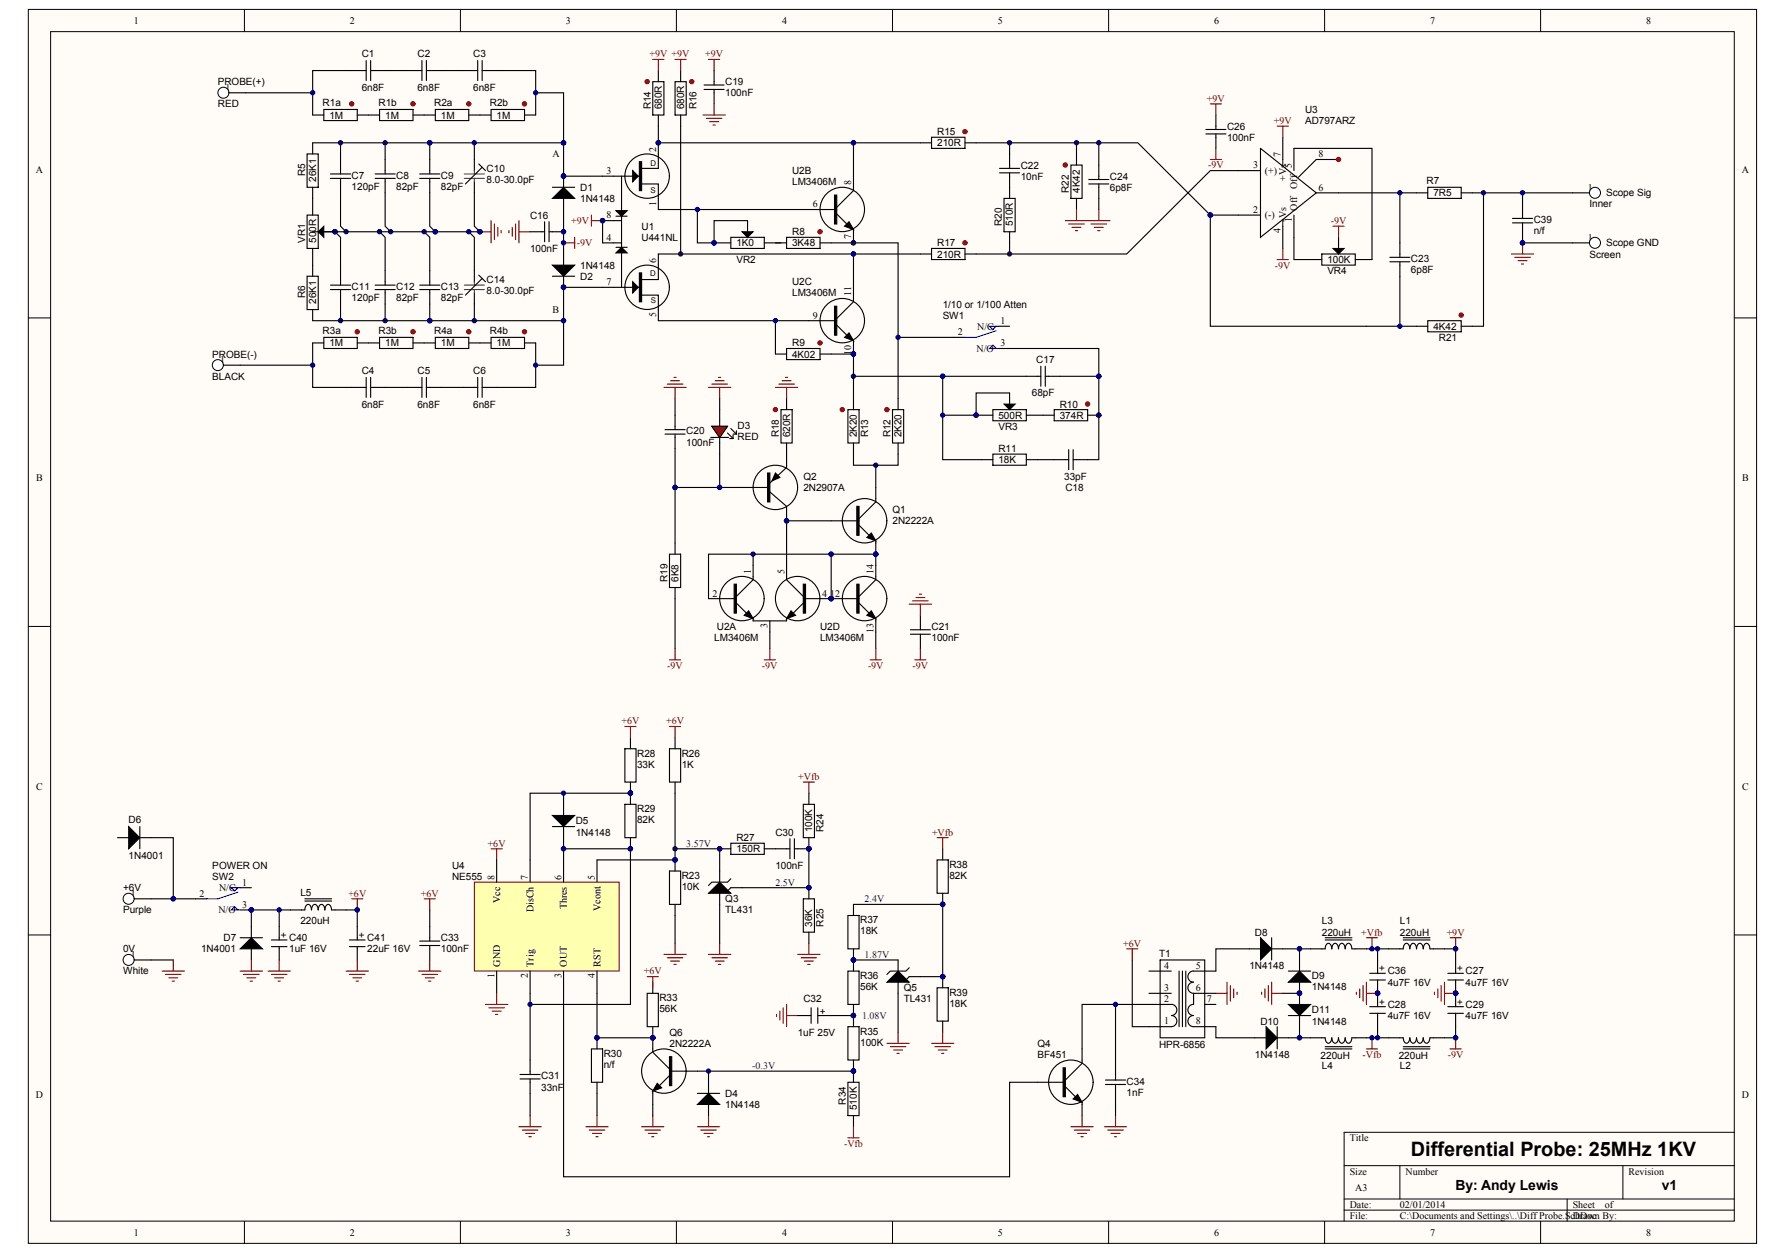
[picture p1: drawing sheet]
<svg xmlns="http://www.w3.org/2000/svg" width="287mm" height="202mm" viewBox="0 0 287 202" stroke-linecap="round" stroke-linejoin="round" font-family="sans-serif">
<defs><g id="words">
<text font-size="3.2" x="226.3" y="185.4">Differential Probe: 25MHz 1KV</text>
<g font-size="2.2">
<text x="233.5" y="191">By: Andy Lewis</text>
<text x="266.6" y="191">v1</text>
</g>
<g font-size="1.6">
<text x="21.5" y="3.8">1</text>
<text x="56.1" y="3.8">2</text>
<text x="90.8" y="3.8">3</text>
<text x="125.4" y="3.8">4</text>
<text x="160.1" y="3.8">5</text>
<text x="194.8" y="3.8">6</text>
<text x="229.4" y="3.8">7</text>
<text x="264.1" y="3.8">8</text>
<text x="58" y="9.2">C1</text>
<text x="67" y="9.2">C2</text>
<text x="75.9" y="9.2">C3</text>
<text x="34.9" y="13.7">PROBE(+)</text>
<text x="34.9" y="17.2">RED</text>
<text x="36.2" y="14.5">1</text>
<text x="51.8" y="17.1">R1a</text>
<text x="58" y="14.5">6n8F</text>
<text x="60.7" y="17.1">R1b</text>
<text x="67" y="14.5">6n8F</text>
<text x="69.6" y="17.1">R2a</text>
<text x="75.9" y="14.5">6n8F</text>
<text x="78.6" y="17.1">R2b</text>
<text x="104.4" y="17.6" transform="rotate(-90 104.4 17.6)">R14</text>
<text x="106.2" y="17.6" transform="rotate(-90 106.2 17.6)">680R</text>
<text x="109.7" y="17.6" transform="rotate(-90 109.7 17.6)">680R</text>
<text x="111.7" y="17.6" transform="rotate(-90 111.7 17.6)">R16</text>
<text x="116.3" y="13.7">C19</text>
<text x="116.3" y="15.4">100nF</text>
<text x="52.8" y="19">1M</text>
<text x="61.8" y="19">1M</text>
<text x="70.7" y="19">1M</text>
<text x="79.7" y="19">1M</text>
<text x="150.3" y="21.7">R15</text>
<text x="150.3" y="23.5">210R</text>
<text x="196.8" y="20.8">C26</text>
<text x="196.8" y="22.6">100nF</text>
<text x="209.3" y="18.1">U3</text>
<text x="209.3" y="19.9">AD797ARZ</text>
<text x="5.7" y="27.7">A</text>
<text x="48.9" y="28.3" transform="rotate(-90 48.9 28.3)">R5</text>
<text x="50.7" y="29.2" transform="rotate(-90 50.7 29.2)">26K1</text>
<text x="56.4" y="28.6">C7</text>
<text x="63.6" y="28.6">C8</text>
<text x="70.7" y="28.6">C9</text>
<text x="78.1" y="27.6">C10</text>
<text x="78.1" y="29.4">8.0-30.0pF</text>
<text x="88.6" y="25.2">A</text>
<text x="97.3" y="27.9">3</text>
<text x="105.2" y="24.3" transform="rotate(-90 105.2 24.3)">2</text>
<text x="127.1" y="27.9">U2B</text>
<text x="127.1" y="29.7">LM3406M</text>
<text x="136.6" y="29.7" transform="rotate(-90 136.6 29.7)">8</text>
<text x="163.7" y="27">C22</text>
<text x="163.7" y="28.8">10nF</text>
<text x="178" y="28.8">C24</text>
<text x="201" y="27">3</text>
<text x="202.9" y="27.9">(+)</text>
<text x="205.4" y="25.2" transform="rotate(-90 205.4 25.2)">7</text>
<text x="206.3" y="29" transform="rotate(-90 206.3 29)">+Vs</text>
<text x="207.2" y="27" transform="rotate(-90 207.2 27)">5</text>
<text x="211.5" y="25.2">8</text>
<text x="228.8" y="29.5">R7</text>
<text x="279.4" y="27.7">A</text>
<text x="56.4" y="30.4">120pF</text>
<text x="63.6" y="30.4">82pF</text>
<text x="70.7" y="30.4">82pF</text>
<text x="85" y="35.1">C16</text>
<text x="93.1" y="30.6">D1</text>
<text x="93.1" y="32.4">1N4148</text>
<text x="97.3" y="35">8</text>
<text x="105.2" y="33" transform="rotate(-90 105.2 33)">1</text>
<text x="130.4" y="33.3">6</text>
<text x="171.4" y="30.9" transform="rotate(-90 171.4 30.9)">R22</text>
<text x="173.2" y="30.9" transform="rotate(-90 173.2 30.9)">4K42</text>
<text x="178" y="30.6">6p8F</text>
<text x="201" y="34.2">2</text>
<text x="202.9" y="35">(-)</text>
<text x="206.3" y="35.6" transform="rotate(-90 206.3 35.6)">-Vs</text>
<text x="207.2" y="35.7" transform="rotate(-90 207.2 35.7)">1</text>
<text x="208.1" y="33.8" transform="rotate(-90 208.1 33.8)">Off Off</text>
<text x="211.5" y="30.6">6</text>
<text x="229.9" y="31.5">7R5</text>
<text x="246" y="35.8">C39</text>
<text x="254.7" y="30.6">1</text>
<text x="255" y="33.3">Inner</text>
<text x="257.6" y="31.5">Scope Sig</text>
<text x="48.9" y="39" transform="rotate(-90 48.9 39)">VR1</text>
<text x="50.7" y="39" transform="rotate(-90 50.7 39)">500R</text>
<text x="85" y="40.4">100nF</text>
<text x="97.3" y="38.6">4</text>
<text x="102.9" y="36.8">U1</text>
<text x="102.9" y="38.6">U441NL</text>
<text x="118.1" y="39.5">1K0</text>
<text x="127.1" y="37.7">R8</text>
<text x="127.1" y="39.5">3K48</text>
<text x="136.6" y="38.3" transform="rotate(-90 136.6 38.3)">7</text>
<text x="150.3" y="39.5">R17</text>
<text x="150.3" y="41.3">210R</text>
<text x="160.7" y="36.3" transform="rotate(-90 160.7 36.3)">R20</text>
<text x="162.5" y="36.3" transform="rotate(-90 162.5 36.3)">510R</text>
<text x="205.4" y="37.4" transform="rotate(-90 205.4 37.4)">4</text>
<text x="246" y="37.6">n/f</text>
<text x="254.7" y="38.6">1</text>
<text x="255" y="41.3">Screen</text>
<text x="257.6" y="39.5">Scope GND</text>
<text x="48.9" y="47.9" transform="rotate(-90 48.9 47.9)">R6</text>
<text x="56.4" y="46.5">C11</text>
<text x="63.6" y="46.5">C12</text>
<text x="70.7" y="46.5">C13</text>
<text x="78.1" y="45.4">C14</text>
<text x="78.1" y="47.2">8.0-30.0pF</text>
<text x="93.1" y="44.9">D2</text>
<text x="93.1" y="43.1">1N4148</text>
<text x="97.3" y="45.7">7</text>
<text x="105.2" y="42.2" transform="rotate(-90 105.2 42.2)">6</text>
<text x="118.1" y="42.2">VR2</text>
<text x="127.1" y="45.8">U2C</text>
<text x="127.1" y="47.5">LM3406M</text>
<text x="136.6" y="47.5" transform="rotate(-90 136.6 47.5)">11</text>
<text x="212.9" y="44">VR4</text>
<text x="212.9" y="42.2">100K</text>
<text x="226.3" y="42">C23</text>
<text x="226.3" y="43.8">6p8F</text>
<text x="50.7" y="48.8" transform="rotate(-90 50.7 48.8)">26K1</text>
<text x="51.8" y="53.6">R3a</text>
<text x="56.4" y="48.3">120pF</text>
<text x="60.7" y="53.6">R3b</text>
<text x="63.6" y="48.3">82pF</text>
<text x="69.6" y="53.6">R4a</text>
<text x="70.7" y="48.3">82pF</text>
<text x="78.6" y="53.6">R4b</text>
<text x="88.6" y="50.2">B</text>
<text x="105.2" y="50.8" transform="rotate(-90 105.2 50.8)">5</text>
<text x="130.4" y="51.1">9</text>
<text x="151.2" y="51.1">SW1</text>
<text x="151.2" y="49.3">1/10 or 1/100 Atten</text>
<text x="153.6" y="53.8">2</text>
<text x="156.7" y="52.9">N/C</text>
<text x="160.5" y="52">1</text>
<text x="229.9" y="52.9">4K42</text>
<text x="34.1" y="57.4">PROBE(-)</text>
<text x="35.3" y="58.2">1</text>
<text x="52.8" y="55.6">1M</text>
<text x="61.8" y="55.6">1M</text>
<text x="70.7" y="55.6">1M</text>
<text x="79.7" y="55.6">1M</text>
<text x="127.1" y="55.6">R9</text>
<text x="127.1" y="57.4">4K02</text>
<text x="136.6" y="57" transform="rotate(-90 136.6 57)">10</text>
<text x="156.7" y="56.5">N/O</text>
<text x="160.5" y="55.6">3</text>
<text x="166.2" y="58.2">C17</text>
<text x="230.8" y="54.7">R21</text>
<text x="34.1" y="60.9">BLACK</text>
<text x="58" y="60">C4</text>
<text x="58" y="65.4">6n8F</text>
<text x="67" y="60">C5</text>
<text x="67" y="65.4">6n8F</text>
<text x="75.9" y="60">C6</text>
<text x="75.9" y="65.4">6n8F</text>
<text x="165.5" y="63.6">68pF</text>
<text x="170" y="65.4">R10</text>
<text x="110.1" y="69.7">C20</text>
<text x="110.1" y="71.6">100nF</text>
<text x="118.3" y="68.8">D3</text>
<text x="118.3" y="70.6">RED</text>
<text x="124.9" y="70.2" transform="rotate(-90 124.9 70.2)">R18</text>
<text x="126.7" y="70.2" transform="rotate(-90 126.7 70.2)">620R</text>
<text x="137.5" y="70.2" transform="rotate(-90 137.5 70.2)">2K20</text>
<text x="139.3" y="70.2" transform="rotate(-90 139.3 70.2)">R13</text>
<text x="142.8" y="70.2" transform="rotate(-90 142.8 70.2)">R12</text>
<text x="144.6" y="70.2" transform="rotate(-90 144.6 70.2)">2K20</text>
<text x="160.1" y="68.9">VR3</text>
<text x="160.1" y="67.2">500R</text>
<text x="170" y="67.2">374R</text>
<text x="5.8" y="77.2">B</text>
<text x="128.9" y="77">Q2</text>
<text x="160.1" y="72.5">R11</text>
<text x="160.1" y="74.3">18K</text>
<text x="170.7" y="77">33pF</text>
<text x="279.5" y="77.2">B</text>
<text x="128.9" y="78.8">2N2907A</text>
<text x="143.2" y="82.3">Q1</text>
<text x="170.9" y="78.8">C18</text>
<text x="143.2" y="84.1">2N2222A</text>
<text x="107.1" y="93.4" transform="rotate(-90 107.1 93.4)">R19</text>
<text x="108.8" y="93.4" transform="rotate(-90 108.8 93.4)">6K8</text>
<text x="114.3" y="95.7">2</text>
<text x="120.5" y="92.1" transform="rotate(-90 120.5 92.1)">1</text>
<text x="125.8" y="92.1" transform="rotate(-90 125.8 92.1)">5</text>
<text x="131.9" y="95.7">4</text>
<text x="133.2" y="95.7">12</text>
<text x="140.1" y="92.1" transform="rotate(-90 140.1 92.1)">14</text>
<text x="115" y="101.1">U2A</text>
<text x="123.1" y="100.8" transform="rotate(-90 123.1 100.8)">3</text>
<text x="131.5" y="101.1">U2D</text>
<text x="140.1" y="101.6" transform="rotate(-90 140.1 101.6)">13</text>
<text x="149.4" y="101.1">C21</text>
<text x="114.6" y="102.8">LM3406M</text>
<text x="131.5" y="102.8">LM3406M</text>
<text x="149.4" y="102.8">100nF</text>
<text x="102.2" y="121.4">R28</text>
<text x="102.2" y="123.2">33K</text>
<text x="109.4" y="121.4">R26</text>
<text x="109.4" y="123.2">1K</text>
<text x="5.8" y="126.7">C</text>
<text x="102.2" y="130.3">R29</text>
<text x="279.5" y="126.7">C</text>
<text x="20.6" y="132.1">D6</text>
<text x="20.6" y="137.8">1N4001</text>
<text x="92.4" y="132.3">D5</text>
<text x="92.4" y="134">1N4148</text>
<text x="102.2" y="132.1">82K</text>
<text x="118.1" y="134.9">R27</text>
<text x="118.1" y="136.7">150R</text>
<text x="124.4" y="134">C30</text>
<text x="130.3" y="133.5" transform="rotate(-90 130.3 133.5)">100K</text>
<text x="132.1" y="133.5" transform="rotate(-90 132.1 133.5)">R24</text>
<text x="19.8" y="143">+6V</text>
<text x="21" y="143.9">1</text>
<text x="32" y="143.9">2</text>
<text x="34.1" y="141.2">SW2</text>
<text x="34.1" y="139.4">POWER ON</text>
<text x="35.1" y="143">N/C</text>
<text x="38.9" y="142.1">1</text>
<text x="48.2" y="143.7">L5</text>
<text x="72.5" y="139.4">U4</text>
<text x="72.5" y="141.2">NE555</text>
<text x="79.3" y="141.2" transform="rotate(-90 79.3 141.2)">8</text>
<text x="84.7" y="141.2" transform="rotate(-90 84.7 141.2)">7</text>
<text x="90.1" y="141.2" transform="rotate(-90 90.1 141.2)">6</text>
<text x="95.4" y="141.2" transform="rotate(-90 95.4 141.2)">5</text>
<text x="109.4" y="141">R23</text>
<text x="109.4" y="142.8">10K</text>
<text x="124.4" y="139.4">100nF</text>
<text x="152.3" y="139.2">R38</text>
<text x="152.3" y="141">82K</text>
<text x="19.8" y="146.5">Purple</text>
<text x="35" y="146.5">N/O</text>
<text x="38.9" y="145.6">3</text>
<text x="48.2" y="148.3">220uH</text>
<text x="80.2" y="144.8" transform="rotate(-90 80.2 144.8)">Vcc</text>
<text x="85.6" y="146.3" transform="rotate(-90 85.6 146.3)">DisCh</text>
<text x="90.9" y="145.9" transform="rotate(-90 90.9 145.9)">Thres</text>
<text x="96.3" y="146.2" transform="rotate(-90 96.3 146.2)">Vcont</text>
<text x="116.3" y="144.7">Q3</text>
<text x="116.3" y="146.5">TL431</text>
<text x="130.3" y="148.7" transform="rotate(-90 130.3 148.7)">36K</text>
<text x="132.1" y="148.7" transform="rotate(-90 132.1 148.7)">R25</text>
<text x="138" y="148.1">R37</text>
<text x="138" y="149.9">18K</text>
<text x="212" y="148.3">L3</text>
<text x="224.6" y="148.3">L1</text>
<text x="19.8" y="152.8">0V</text>
<text x="21" y="153.7">1</text>
<text x="32.3" y="152.8">1N4001</text>
<text x="35.8" y="151">D7</text>
<text x="46.1" y="150.5" transform="rotate(-90 46.1 150.5)">+</text>
<text x="46.4" y="151">C40</text>
<text x="46.4" y="152.8">1uF 16V</text>
<text x="58.6" y="150.5" transform="rotate(-90 58.6 150.5)">+</text>
<text x="58.9" y="151">C41</text>
<text x="58.9" y="152.8">22uF 16V</text>
<text x="70.7" y="151">C33</text>
<text x="70.7" y="152.8">100nF</text>
<text x="80.2" y="155.1" transform="rotate(-90 80.2 155.1)">GND</text>
<text x="85.6" y="155.1" transform="rotate(-90 85.6 155.1)">Trig</text>
<text x="90.9" y="155.1" transform="rotate(-90 90.9 155.1)">OUT</text>
<text x="96.3" y="155.1" transform="rotate(-90 96.3 155.1)">RST</text>
<text x="185.9" y="153.5">T1</text>
<text x="186.7" y="155.4">4</text>
<text x="191.8" y="155.4">5</text>
<text x="200.4" y="155.4">1N4148</text>
<text x="201.3" y="150.1">D8</text>
<text x="212" y="150.1">220uH</text>
<text x="222.3" y="155.8" transform="rotate(-90 222.3 155.8)">+</text>
<text x="224.6" y="150.1">220uH</text>
<text x="234.8" y="155.8" transform="rotate(-90 234.8 155.8)">+</text>
<text x="19.8" y="156.3">White</text>
<text x="79.3" y="156.9" transform="rotate(-90 79.3 156.9)">1</text>
<text x="84.7" y="156.9" transform="rotate(-90 84.7 156.9)">2</text>
<text x="90.1" y="156.9" transform="rotate(-90 90.1 156.9)">3</text>
<text x="95.4" y="156.9" transform="rotate(-90 95.4 156.9)">4</text>
<text x="105.8" y="160.6">R33</text>
<text x="128.9" y="160.8">C32</text>
<text x="138" y="157.1">R36</text>
<text x="138" y="158.8">56K</text>
<text x="145" y="159">Q5</text>
<text x="145" y="160.8">TL431</text>
<text x="152.3" y="159.7">R39</text>
<text x="152.3" y="161.5">18K</text>
<text x="186.7" y="160.8">2</text>
<text x="186.7" y="159">3</text>
<text x="191.8" y="159">6</text>
<text x="193.6" y="160.8">7</text>
<text x="210.4" y="157.1">D9</text>
<text x="210.4" y="158.8">1N4148</text>
<text x="222.3" y="161.2" transform="rotate(-90 222.3 161.2)">+</text>
<text x="222.6" y="156.3">C36</text>
<text x="222.6" y="158.1">4u7F 16V</text>
<text x="222.6" y="161.7">C28</text>
<text x="234.8" y="161.2" transform="rotate(-90 234.8 161.2)">+</text>
<text x="235.1" y="156.3">C27</text>
<text x="235.1" y="158.1">4u7F 16V</text>
<text x="235.1" y="161.7">C29</text>
<text x="105.8" y="162.4">56K</text>
<text x="107.4" y="166.2">Q6</text>
<text x="107.4" y="167.9">2N2222A</text>
<text x="128" y="166.2">1uF 25V</text>
<text x="131.5" y="162.8">+</text>
<text x="138" y="166">R35</text>
<text x="138" y="167.8">100K</text>
<text x="166.4" y="167.9">Q4</text>
<text x="186.7" y="164.4">1</text>
<text x="191.8" y="164.4">8</text>
<text x="202.2" y="164.4">D10</text>
<text x="210.4" y="162.6">D11</text>
<text x="210.4" y="164.4">1N4148</text>
<text x="222.6" y="163.5">4u7F 16V</text>
<text x="235.1" y="163.5">4u7F 16V</text>
<text x="86.8" y="173.1">C31</text>
<text x="96.8" y="169.6">R30</text>
<text x="96.8" y="171.3">n/f</text>
<text x="166.4" y="169.7">BF451</text>
<text x="185.9" y="168.1">HPR-6856</text>
<text x="201.3" y="169.7">1N4148</text>
<text x="211.8" y="169.9">220uH</text>
<text x="212" y="171.5">L4</text>
<text x="224.4" y="169.9">220uH</text>
<text x="224.6" y="171.5">L2</text>
<text x="5.7" y="176.2">D</text>
<text x="86.8" y="175.1">33nF</text>
<text x="116.3" y="176">D4</text>
<text x="116.3" y="177.7">1N4148</text>
<text x="135.7" y="177.2" transform="rotate(-90 135.7 177.2)">R34</text>
<text x="137.5" y="178.1" transform="rotate(-90 137.5 178.1)">510K</text>
<text x="180.7" y="174">C34</text>
<text x="180.7" y="175.8">1nF</text>
<text x="279.4" y="176.2">D</text>
<text x="216.5" y="183.1">Title</text>
<text x="216.5" y="188.4">Size</text>
<text x="217.4" y="191.1">A3</text>
<text x="225.4" y="188.4">Number</text>
<text x="261.2" y="188.4">Revision</text>
<text x="216.5" y="193.8">Date:</text>
<text x="216.5" y="195.6">File:</text>
<text x="224.6" y="193.8">02/01/2014</text>
<text x="224.6" y="195.6">C:\Documents and Settings\..\Diff Probe.SchDoc</text>
<text x="252.3" y="193.8">Sheet</text>
<text x="252.3" y="195.6">Drawn By:</text>
<text x="257.4" y="193.8">of</text>
<text x="21.5" y="198.2">1</text>
<text x="56.1" y="198.2">2</text>
<text x="90.8" y="198.2">3</text>
<text x="125.4" y="198.2">4</text>
<text x="160.1" y="198.2">5</text>
<text x="194.8" y="198.2">6</text>
<text x="229.4" y="198.2">7</text>
<text x="264.1" y="198.2">8</text>
</g>
<g font-size="1.6" fill="#800000">
<text x="104.2" y="9.2">+9V +9V</text>
<text x="113.1" y="9.2">+9V</text>
<text x="193.6" y="16.3">+9V</text>
<text x="204.3" y="19.9">+9V</text>
<text x="193.8" y="27">-9V</text>
<text x="91.6" y="35.9">+9V</text>
<text x="213.5" y="35.9">-9V</text>
<text x="92.5" y="39.5">-9V</text>
<text x="204.5" y="43.1">-9V</text>
<text x="107" y="107.3">-9V</text>
<text x="122.2" y="107.3">-9V</text>
<text x="139.2" y="107.3">-9V</text>
<text x="146.4" y="107.3">-9V</text>
<text x="99.7" y="116.2">+6V</text>
<text x="106.8" y="116.2">+6V</text>
<text x="128" y="125.1">+Vfb</text>
<text x="78.2" y="135.8">+6V</text>
<text x="149.5" y="134">+Vfb</text>
<text x="55.9" y="143.9">+6V</text>
<text x="67.5" y="143.9">+6V</text>
<text x="180.2" y="151.9">+6V</text>
<text x="218.4" y="150.1">+Vfb</text>
<text x="232.1" y="150.1">+9V</text>
<text x="103.3" y="156.3">+6V</text>
<text x="218.6" y="169.7">-Vfb</text>
<text x="232.2" y="169.7">-9V</text>
<text x="135.4" y="184">-Vfb</text>
</g>
<g font-size="1.6" fill="#000080">
<text x="110.1" y="135.8">3.57V</text>
<text x="124.4" y="142.1">2.5V</text>
<text x="138.7" y="144.7">2.4V</text>
<text x="138.7" y="153.7">1.87V</text>
<text x="138.3" y="163.5">1.08V</text>
<text x="120.7" y="171.5">-0.3V</text>
</g>
<g font-size="1.3">
<text x="104.4" y="26.6">D</text>
<text x="104.4" y="31">S</text>
<text x="104.3" y="44.2">D</text>
<text x="104.4" y="48.7">S</text>
</g>
</g></defs>
<g fill="#fffcf8" stroke="#000" stroke-width=".16">
<path d="M4.5 1.5h277.3v198h-277.3z"/>
<path d="M8.1 5.1h270.1v190.8h-270.1z"/>
</g>
<g fill="none" stroke="#000" stroke-width=".16">
<path d="M39.2 1.5v3.6M73.9 1.5v3.6M108.5 1.5v3.6M143.2 1.5v3.6M177.8 1.5v3.6M212.5 1.5v3.6M247.1 1.5v3.6M4.5 51h3.6M278.2 51h3.6M4.5 100.5h3.6M278.2 100.5h3.6M4.5 150h3.6"/>
<path d="M278.2 150h3.6M39.2 195.9v3.6M73.9 195.9v3.6M108.5 195.9v3.6M143.2 195.9v3.6M177.8 195.9v3.6M212.5 195.9v3.6M215.6 187h62.6M215.6 192.4h62.6M215.6 194.1h62.6M224.6 187v5.4M247.1 195.9v3.6"/>
<path d="M251.4 192.4v3.5M260.3 187v5.4M278.2 181.7h-62.6v14.2"/>
</g>
<g fill="none" stroke="#000" stroke-width=".18">
<path d="M104.7 13.1h1.8v5.4h-1.8zM105.6 18.5v4.4h31.3M105.6 11.3v1.8M108.3 13.1h1.8v5.4h-1.8zM109.2 11.3v1.8M109.2 18.5v22.2M96.7 28.3h6.2M96.7 35.4h3M96.7 39h3M98.8 39.7h1.8M98.8 34.7h1.8M99.7 28.3v17.8"/>
<path d="M102.7 29.5h2.9v4.1h28.6M105.6 22.9v4.1h-2.9M134.2 34.3l1.6 1.6M136.9 36.8v2.2M149.4 22.9h-12.5v7.7l-2.7 2.7M149.4 22h5.4v1.8h-5.4zM149.4 39.9h5.4v1.7h-5.4zM154.8 22.9h1.8M96.7 46.1h6.2M102.7 47.3h2.9v4.2h28.6M105.6 40.7v4.2h-2.9M134.2 52.2l1.6 1.6"/>
<path d="M136.9 46.1v2.3l-2.7 2.7M136.9 54.7v2.1M147.6 40.7h1.8M154.8 40.7h1.8M114 70.2h2.9M114.2 68.4h2.5l-1.3 1.8zM115.4 65.7v2.7M115.4 70.2v2.7M116.7 69.5l.9 .9M117.1 70.4h.5M117.2 68.8l.9 .8M117.6 69.6h.5"/>
<path d="M117.6 69.8v.6M118.1 69.1v.5M119 78.2h4.1M123.5 78.9l2.7 2.3v2.4M126.2 72.9v2.1l-2.7 2.5M136 65.7h1.8v5.4h-1.8zM136.9 63.9v1.8M136.9 71.1v1.8M140.5 78.2v2.3l-2.7 2.7M143.2 65.7h1.8v5.4h-1.8zM144.1 63.9v1.8M144.1 71.1v1.8"/>
<path d="M118.1 96h-4.4v-7.1h19.6v7.1M118.1 96.8l1.6 1.6M120.8 88.9v4.1l-2.7 2.7M120.8 99.3v.3h5.4v-.3M123.5 99.6v4.5M126.2 90.7v2.3l2.7 2.7M128.9 96h8.9M128.9 96.8l-1.7 1.6M133.3 83.6h4.5M137.8 96.8l1.6 1.6M137.8 84.3l1.6 1.6M140.5 90.7v2.3l-2.7 2.7"/>
<path d="M140.5 86.8v2.1M140.5 99.3v4.8"/>
<circle cx="103.8" cy="28.3" r="3.6"/>
<circle cx="135.1" cy="33.6" r="3.6"/>
<circle cx="103.8" cy="46.1" r="3.6"/>
<circle cx="135.1" cy="51.4" r="3.6"/>
<circle cx="124.4" cy="78.2" r="3.6"/>
<circle cx="119" cy="96" r="3.6"/>
<circle cx="128" cy="96" r="3.6"/>
<circle cx="138.7" cy="83.5" r="3.6"/>
<circle cx="138.7" cy="96" r="3.6"/>
</g>
<g fill="#000" stroke="#000" stroke-width=".18">
<path d="M98.8 33.8h1.8l-.9 .9zM101.5 27.4l.9 .9-.9 .9zM135.5 36.3l.7-.7 .7 1.2zM98.8 40.6l.9-.9 .9 .9zM101.5 45.2l.9 .9-.9 .9zM135.5 54.1l.7-.7 .7 1.3zM124.4 75.9l.7 .7-1.3 .5zM119.4 98.7l.7-.7 .7 1.3zM126.9 98l.7 .7-1.4 .6zM139.1 98.7l.7-.7 .7 1.3zM139.1 86.2l.7-.7 .7 1.3z"/>
<path d="M102.6 25.9h.3v4.7h-.3z" fill-rule="evenodd"/>
<path d="M133.9 31.3h.3v4.6h-.3z" fill-rule="evenodd"/>
<path d="M102.6 43.8h.3v4.6h-.3z" fill-rule="evenodd"/>
<path d="M133.9 49.1h.3v4.7h-.3z" fill-rule="evenodd"/>
<path d="M123.1 75.9h.4v4.6h-.4z" fill-rule="evenodd"/>
<path d="M117.8 93.7h.3v4.7h-.3z" fill-rule="evenodd"/>
<path d="M128.9 93.7h.3v4.7h-.3z" fill-rule="evenodd"/>
<path d="M137.4 93.7h.4v4.7h-.4z" fill-rule="evenodd"/>
<path d="M137.4 81.2h.4v4.7h-.4z" fill-rule="evenodd"/>
</g>
<g fill="#000080" stroke="#000080" stroke-width=".16">
<circle cx="133.3" cy="96" r=".35"/>
<circle cx="136.9" cy="39" r=".35"/>
<circle cx="136.9" cy="56.8" r=".35"/>
<circle cx="126.2" cy="83.5" r=".35"/>
<circle cx="140.5" cy="88.9" r=".35"/>
<circle cx="105.6" cy="22.9" r=".35"/>
<circle cx="96.7" cy="35.4" r=".35"/>
<circle cx="109.2" cy="40.7" r=".35"/>
<circle cx="136.9" cy="22.9" r=".35"/>
<circle cx="120.8" cy="88.9" r=".35"/>
<circle cx="133.3" cy="88.9" r=".35"/>
</g>
<g fill="none" stroke="#800000" stroke-width=".18">
<path d="M104.7 9.5h1.8M105.6 9.5v1.8M108.3 9.5h1.8M109.2 9.5v1.8M124.4 62.2h3.6M124.9 61.6h2.5M125.5 61.1h1.4M126 60.5h.4M126.2 62.2v1.7M122.6 105.9h1.8M123.5 104.1v1.8M139.6 105.9h1.8"/>
<path d="M140.5 104.1v1.8"/>
</g>
<path d="M114.2 68.4h2.5l-1.3 1.8z" fill="#ee0e22" stroke="#000" stroke-width=".16"/>
<g fill="none" stroke="#800000" stroke-width=".18">
<path d="M194.1 16.7h1.8M195 16.7v1.8M77 37.2h1.8M78.8 35.4v3.6M79.3 35.9v2.5M79.8 36.5v1.4M80.4 37v.4M81.6 37v.4M82.2 36.5v1.4M82.7 35.9v2.5M83.2 35.4v3.6M83.2 37.2h1.8"/>
<path d="M170.9 35.4h7.1M171.4 35.9h2.5M172 36.5h1.4M172.5 37h.4M172.7 33.6v1.8M175 35.9h2.5M175.5 36.5h1.5M176.1 37h.3M176.3 33.6v1.8M194.1 25.6h1.8M195 23.8v1.8M204.9 20.2h1.8"/>
<path d="M205.8 20.2v1.8M205.8 39.9v1.7M213.8 36.3h1.8M214.7 36.3v1.8M204.9 41.6h1.8M106.5 62.2h3.6M107 61.6h2.5M107.6 61.1h1.4M108.1 60.5h.4M108.3 62.2v1.7M113.7 62.2h3.5M114.2 61.6h2.5"/>
<path d="M114.7 61.1h1.5M115.3 60.5h.3M115.4 62.2v1.7M78.8 136.2h1.8M79.7 136.2v1.8"/>
</g>
<g fill="none" stroke="#000" stroke-width=".18">
<path d="M39.4 14.9h10.8M51.9 17.6h5.4v1.7h-5.4zM57.3 18.5h3.6M58.7 11.3h-8.5v7.2h1.7M58.7 9.7v3.2M59.5 9.7v3.2M59.5 11.3h8.2M60.9 17.6h5.4v1.7h-5.4zM66.3 18.5h3.5M67.7 9.7v3.2M68.4 9.7v3.2M68.4 11.3h8.2"/>
<path d="M69.8 17.6h5.4v1.7h-5.4zM75.2 18.5h3.6M76.6 9.7v3.2M77.3 9.7v3.2M77.3 11.3h2.4M78.8 17.6h5.3v1.7h-5.3zM84.1 18.5h1.8M195 18.5v2.3M49.3 24.7h1.7v5.3h-1.7zM49.3 34.5h1.7v5.4h-1.7zM50.2 22.9v1.8M50.2 30v4.5"/>
<path d="M50.2 39.9v4.4M51 37.2h2.7l.9 .9v7.6M53 27.9h3.2M53 28.6h3.2M54.6 28.6v7.7l.9 .9M54.6 22.9v5M60.2 27.9h3.2M60.2 28.6h3.2M60.9 37.2l.9 .9v7.6M61.8 28.6v7.7l.9 .9M61.8 22.9v5M67.3 27.9h3.2"/>
<path d="M67.3 28.6h3.2M68 37.2l.9 .9v7.6M68.9 22.9h21.5v7.1M68.9 25.6v2.3M68.9 28.6v2.3M85 37.2h2.4M87.4 35.6v3.2M88.1 37.2h2.3M88.1 35.6v3.2M88.6 30h3.6M90.4 31.8v10.7M90.4 28.3h6.3"/>
<path d="M111.9 33.6v5.4h2.6v-3.6h5.4v2.7M114.5 39h2.7M117.2 38.1h5.4v1.8h-5.4zM122.6 39h3.6M126.2 38.1h5.3v1.8h-5.3zM131.5 39h12.6v24.9M160.3 27.7h3.3M160.3 27h3.3M161.1 31.8h1.7v5.4h-1.7zM161.9 22.9v4.1M161.9 27.7v4.1M161.9 37.2v3.5"/>
<path d="M171.8 26.5h1.8v5.3h-1.8zM172.7 22.9v3.6M172.7 31.8v1.8M174.6 29.5h3.3M174.6 28.8h3.3M176.3 22.9v5.9M176.3 29.5v4.1M193.4 21.5h3.2M193.4 20.8h3.2M194.1 34.5v17.8h25.1M195 21.5v2.3M198.6 34.5h3.6"/>
<path d="M202.2 23.8l8.9 7.1-8.9 7.2zM202.2 27.4h-8.1l-13.4 13.3h-24.1M205.8 22v3.6M205.8 36.3v3.6M207.6 34.5v7.1h4.4M207.6 27.4v-3.6h12.5v17.8h-2.7M211.1 30.9h17.9M214.7 25.6h-3.6l-2.8 2.8M214.7 38.1v2.6M224.6 39v2.3M229 30h5.4v1.8h-5.4zM234.4 30.9h17.9"/>
<path d="M38.5 58.6h11.7M49.3 44.3h1.7v5.4h-1.7zM50.2 49.7v1.8M51.9 54.1h5.4v1.8h-5.4zM51.9 55h-1.7v7.2h8.5M53 45.7h3.2M53 46.5h3.2M54.6 46.5v5M57.3 55h3.6M60.2 45.7h3.2M60.2 46.5h3.2M60.9 54.1h5.4v1.8h-5.4z"/>
<path d="M61.8 46.5v5M66.3 55h3.5M67.3 45.7h3.2M67.3 46.5h3.2M68.9 46.5v2.3M69.8 54.1h5.4v1.8h-5.4zM75.2 55h3.6M78.8 54.1h5.3v1.8h-5.3zM84.1 55h1.8M88.6 44.3h3.6M90.4 44.3v1.8h6.3M105.6 40.7h31.3"/>
<path d="M124.4 51.5v5.3h1.8M126.2 55.9h5.3v1.8h-5.3zM131.5 56.8h5.4v7.1M144.1 54.1h10.7M147.6 40.7h-10.7v5.4M160.2 55.9h16.1v4.5M160.2 52.3h1.7M167 58.8v3.2M167.7 58.8v3.2M212 40.7h5.4v1.8h-5.4zM222.9 41.3h3.3M222.9 42h3.3"/>
<path d="M224.6 42v2.3M227.2 52.3h1.8M229 51.5h5.4v1.7h-5.4zM234.4 52.3h1.8M58.7 60.5v3.3M59.5 62.2h8.2M59.5 60.5v3.3M67.7 60.5v3.3M68.4 62.2h8.2M68.4 60.5v3.3M76.6 60.5v3.3M77.3 62.2h2.4"/>
<path d="M77.3 60.5v3.3M106.7 69.6h3.2M106.7 68.9h3.2M108.3 69.6v8.6h7.1M108.3 63.9v5M115.4 72.9v5.3h3.6M115.4 63.9v1.8M125.3 65.7h1.8v5.4h-1.8zM126.2 63.9v1.8M126.2 71.1v1.8M136.9 72.9v1.7h7.2v-1.7M136.9 60.4h14.3"/>
<path d="M140.5 74.6v3.6M156.6 66.6h2.7M159.3 65.7h5.3v1.8h-5.3zM159.3 72.9h5.3v1.7h-5.3zM161.9 65.7v-2.7h-5.3v3.6h-5.4M164.6 66.6h4.5M164.6 73.7h6.8M167 60.4h-15.8v13.3h8.1M167.7 60.4h8.6v13.3h-4.2M169.1 65.7h5.4v1.8h-5.4zM171.4 72.1v3.3M172.1 72.1v3.3"/>
<path d="M174.5 66.6h1.8M107.4 88.9h1.8v5.4h-1.8zM108.3 87.1v1.8M108.3 94.3v1.7M133.3 83.6h-7.1v7.1M133.3 88.9h7.2v1.8M31.4 144.2h1.8M38.5 150.4h3.6M38.5 142.4h1.8M38.5 146h1.8M40.3 148.7v1.7M40.3 152.2v1.8"/>
<path d="M43.5 150.8h2.5M43.5 151.9h2.5M44.8 148.7v2.1M44.8 151.9v2.1M56.1 150.8h2.5M56.1 151.9h2.5M57.3 148.7v2.1M57.3 151.9v2.1M212.6 150.8h4.3M212.6 150.4h4.3M215.8 152.2a.65 .65 0 0 0-.8-.8l-.1 .2-.2 .6a.65 .65 0 0 0-.7-.8l-.2 .2-.2 .6a.65 .65 0 0 0-.7-.8l-.3 .5v.3h-2.4M216.8 152.2a.65 .65 0 0 0-.7-.8l-.3 .5v.3"/>
<path d="M216.9 152.2h2.3"/>
</g>
<g fill="#000080" stroke="#000080" stroke-width=".16">
<circle cx="140.5" cy="74.6" r=".35"/>
<circle cx="126.2" cy="83.5" r=".35"/>
<circle cx="140.5" cy="88.9" r=".35"/>
<circle cx="133.3" cy="88.9" r=".35"/>
<circle cx="124.4" cy="51.4" r=".35"/>
<circle cx="136.9" cy="40.7" r=".35"/>
<circle cx="115.4" cy="78.2" r=".35"/>
<circle cx="161.9" cy="22.9" r=".35"/>
<circle cx="161.9" cy="40.7" r=".35"/>
<circle cx="172.7" cy="22.9" r=".35"/>
<circle cx="176.2" cy="22.9" r=".35"/>
<circle cx="156.6" cy="66.6" r=".35"/>
<circle cx="176.2" cy="66.6" r=".35"/>
<circle cx="151.2" cy="60.4" r=".35"/>
<circle cx="151.2" cy="66.6" r=".35"/>
<circle cx="176.2" cy="60.4" r=".35"/>
<circle cx="136.9" cy="60.4" r=".35"/>
<circle cx="144.1" cy="54.1" r=".35"/>
<circle cx="114.5" cy="39" r=".35"/>
<circle cx="111.9" cy="33.6" r=".35"/>
<circle cx="90.4" cy="28.3" r=".35"/>
<circle cx="90.4" cy="46.1" r=".35"/>
<circle cx="90.4" cy="37.2" r=".35"/>
<circle cx="53.7" cy="37.2" r=".35"/>
<circle cx="77" cy="37.2" r=".35"/>
<circle cx="61.8" cy="51.4" r=".35"/>
<circle cx="54.6" cy="51.4" r=".35"/>
<circle cx="61.8" cy="22.9" r=".35"/>
<circle cx="54.6" cy="22.9" r=".35"/>
<circle cx="68" cy="37.2" r=".35"/>
<circle cx="62.7" cy="37.2" r=".35"/>
<circle cx="60.9" cy="37.2" r=".35"/>
<circle cx="55.5" cy="37.2" r=".35"/>
<circle cx="68.9" cy="22.9" r=".35"/>
<circle cx="90.4" cy="22.9" r=".35"/>
<circle cx="50.1" cy="14.9" r=".35"/>
<circle cx="50.1" cy="58.6" r=".35"/>
<circle cx="194.1" cy="34.5" r=".35"/>
<circle cx="108.3" cy="78.2" r=".35"/>
<circle cx="136.9" cy="56.8" r=".35"/>
<circle cx="40.3" cy="146" r=".35"/>
</g>
<path d="M51 37.2l.9-.9v1.8zM88.6 31.8l1.8-1.8 1.8 1.8zM119 37.2h1.8l-.9 .9zM88.6 42.5h3.6l-1.8 1.8zM213.8 39.9h1.8l-.9 .8zM161.1 64.8h1.7l-.9 .9zM38.5 152.2l1.8-1.8 1.8 1.8z" fill="#000" stroke="#000" stroke-width=".16"/>
<path d="M159.8 53.1l-3.2 1h-1.8M159.8 52.3l-.5 .6-.6-.6h1.5M159.8 55.9l-.5-.5-.6 .5h1.5M38.2 143.1l-3.3 1.1h-1.7M38.2 142.4l-.6 .6-.5-.6h1.4M38.2 146l-.6-.6-.5 .6h1.4" fill="none" stroke="#00f" stroke-width=".18"/>
<path d="M205.8 25.6v1.1M205.8 35.2v1.1" fill="none" stroke="#000" stroke-width=".16"/>
<path d="M76.1 141.5h23.2v14.3h-23.2z" fill="#ffffb0" stroke="#800000" stroke-width=".16"/>
<g fill="none" stroke="#000" stroke-width=".18">
<path d="M101.1 118.3v1.8M108.3 118.3v1.8M18.9 134.4h1.7M22.4 134.4h1.8M22.4 132.6v3.6M79.7 138v3.5M90.4 127.3v1.7M95.8 138v3.5M100.2 129h1.8v5.4h-1.8zM100.2 120.1h1.8v5.4h-1.8zM101.1 127.3h-16.1v14.2M101.1 125.5v3.5"/>
<path d="M101.1 134.4v1.8M107.4 120.1h1.8v5.4h-1.8zM107.4 139.7h1.8v5.4h-1.8zM108.3 136.2h7.1v3.5M108.3 125.5v1.8M108.3 138v1.7M115.4 136.2h1.8M117.2 135.3h5.4v1.8h-5.4zM122.6 136.2h4.1M126.7 134.6v3.2M127.4 134.6v3.2M128.9 129h1.7v5.4h-1.7z"/>
<path d="M129.7 134.4v1.8h-2.3M129.7 127.3v1.7M20.6 144.2h3.6M67.3 151.7h3.2M67.3 151h3.2M68.9 148.7v2.3M68.9 151.7v2.3M79.7 155.8v3.6M85 155.8v16.6M90.4 141.5v-5.3h10.7v24.9h-16.1M90.4 155.8v3.6M95.8 155.8v3.6"/>
<path d="M103.8 159.4h1.8v5.3h-1.8zM104.7 157.6v1.8M108.3 145.1v1.8M128.9 144.2h1.7v5.3h-1.7zM129.7 142.4v1.8M129.7 149.5v1.8M83.4 173.1h3.2M83.4 172.4h3.2M85 173.1v5.9M104.7 164.7v4.1l2.7 2.7M104.7 175.1v3.9M107.4 171.8h29.5"/>
<path d="M107.4 172.6l-1.6 1.6M113.7 171.8v1.8"/>
<circle cx="106.5" cy="171.8" r="3.6"/>
</g>
<g fill="none" stroke="#800000" stroke-width=".18">
<path d="M100.2 116.6h1.8M101.1 116.6v1.7M107.4 116.6h1.8M108.3 116.6v1.7M67.1 155.8h3.6M67.7 156.3h2.5M68 144.2h1.8M68.2 156.9h1.5M68.8 157.4h.3M68.9 144.2v1.8M68.9 154v1.8M79.7 159.4v1.7"/>
<path d="M103.8 156.7h1.8M104.7 156.7v1.8M106.5 153.1h3.6M107 153.7h2.5M107.6 154.2h1.4M108.1 154.7h.4M108.3 151.3v1.8M113.7 153.1h3.5M114.2 153.7h2.5M114.7 154.2h1.5M115.3 154.7h.3M115.4 151.3v1.8"/>
<path d="M128 153.1h3.5M128.5 153.7h2.5M129 154.2h1.5M129.6 154.7h.3M129.7 151.3v1.8M77.9 161.1h3.6M78.4 161.7h2.5M79 162.2h1.4M79.5 162.7h.3M85 179v1.8M104.7 179v1.8M113.7 179v1.8"/>
<path d="M83.2 180.8h3.6M83.8 181.3h2.5M84.3 181.8h1.4M84.9 182.4h.3M102.9 180.8h3.6M103.5 181.3h2.5M104 181.8h1.4M104.5 182.4h.4M111.9 180.8h3.5M112.4 181.3h2.5M112.9 181.8h1.5M113.5 182.4h.3"/>
</g>
<g fill="#000080" stroke="#000080" stroke-width=".16">
<circle cx="104.7" cy="166.5" r=".35"/>
<circle cx="136.9" cy="171.8" r=".35"/>
<circle cx="113.6" cy="171.8" r=".35"/>
<circle cx="101.1" cy="127.2" r=".35"/>
<circle cx="101.1" cy="136.2" r=".35"/>
<circle cx="90.4" cy="127.2" r=".35"/>
<circle cx="85" cy="161.1" r=".35"/>
<circle cx="90.4" cy="136.2" r=".35"/>
<circle cx="108.3" cy="137.9" r=".35"/>
<circle cx="115.4" cy="136.2" r=".35"/>
<circle cx="129.7" cy="136.2" r=".35"/>
<circle cx="129.7" cy="142.4" r=".35"/>
<circle cx="108.3" cy="136.2" r=".35"/>
</g>
<g fill="#000" stroke="#000" stroke-width=".18">
<path d="M105.4 173.8l.7 .7-1.4 .6z"/>
<path d="M107.4 169.5h.3v4.7h-.3z" fill-rule="evenodd"/>
</g>
<path d="M20.6 132.6l1.8 1.8-1.8 1.8z" fill="#000" stroke="#000" stroke-width=".16"/>
<circle cx="20.6" cy="144.2" r=".88" fill="#fff" stroke="#000" stroke-width=".16"/>
<path d="M20.6 154h3.6" fill="none" stroke="#000" stroke-width=".18"/>
<circle cx="20.6" cy="154" r=".88" fill="#fff" stroke="#000" stroke-width=".16"/>
<g fill="none" stroke="#000" stroke-width=".18">
<path d="M35.8 14.9h3.6M96.7 35.4v3.6M242.6 35h3.2M242.6 35.8h3.2M244.2 32.7v2.3M244.2 35.8v2.3M24.2 134.4h3.6v9.8h-3.6M88.6 132.6h3.6M90.4 129v1.8M90.4 132.6v3.6M115.4 139.7v1.8M150.3 138h1.8v5.3h-1.8z"/>
<path d="M151.2 136.2v1.8M24.2 154h3.6M27.8 144.2h3.6M44.8 146v2.7M48.9 144.2h4.3M48.9 144.6h4.3M52.1 146a.65 .65 0 0 0-.7-.8l-.2 .1-.2 .7a.65 .65 0 0 0-.7-.8l-.2 .1-.1 .7a.65 .65 0 0 0-.8-.8l-.3 .4v.4h-8.6v2.7M52.1 146a.64 .64 0 0 1 .8-.8l.1 .2 .2 .6h4.1v2.7M68.9 146v2.7M90.4 159.4v29.4h71.5v-15.2h9M95.8 159.4v7.1h8.9M108.3 146.9v4.4"/>
<path d="M115.4 143.3v8M117.2 141l-.5 .5h-2.5l-.5 .6M119 142.4h-1.8l-.5 .6M136 155.8h1.8v5.3h-1.8zM136 146.9h1.8v5.3h-1.8zM136.9 145.1v1.8M136.9 152.2v3.6M144.1 154v1.8M144.1 157.6v1.8M145.8 155.3l-.5 .5h-2.5l-.5 .5M147.6 156.7h-1.8l-.5 .5M150.3 158.5h1.8v5.3h-1.8z"/>
<path d="M151.2 143.3v1.8M151.2 156.7v1.8M181.6 154v10.7h6.3M184.3 159.4h3.6M184.3 155.8h3.6M186.1 154h7.1v12.5h-7.1zM189.1 155.8v8.9M189.7 155.8v8.9M190.2 155.8v8.9M191.4 157.6a.9 .9 0 0 0-.9 .9 .9 .9 0 0 0 .9 .9M191.4 155.8a.9 .9 0 0 0-.9 .9 .9 .9 0 0 0 .9 .9M195 159.4h-3.5l-.1 1.7a.9 .9 0 0 0-.9 .9 .9 .9 0 0 0 .9 .9"/>
<path d="M202.2 152.2h-7.2v3.6h-3.5M204 152.2h4.5v3.6M204 150.4v3.6M205.8 159.4h2.7M206.7 155.8h3.5M208.5 157.6v3.5M208.5 152.2h1.7M219.7 157.2h2.5M219.7 156.1h2.5M221 152.2v3.9M221 157.2v4.3M225.1 150.8h4.3"/>
<path d="M225.1 150.4h4.3M226.1 152.2a.65 .65 0 0 0-.7-.8l-.3 .5v.3h-5.9M229.4 152.2a.65 .65 0 0 0-.8-.8l-.1 .2-.2 .6a.65 .65 0 0 0-.7-.8l-.2 .2-.2 .6a.65 .65 0 0 0-.7-.8l-.3 .5v.3M229.4 152.2h4.1v3.9M232.2 157.2h2.5M232.2 156.1h2.5M233.5 157.2v4.3M94.9 168.3h1.8v5.3h-1.8zM95.8 166.5v1.8M95.8 173.6v5.4M111.9 175.4h3.5M113.7 173.6v1.8"/>
<path d="M113.7 177.2v1.8M128 162.9h2.1M130.1 161.7v2.5M131.2 162.9h2.1M131.2 161.7v2.5M136 164.7h1.8v5.4h-1.8zM136 173.6h1.8v5.4h-1.8zM136.9 161.1v3.6M136.9 170.1v3.5M136.9 179v1.8M151.2 163.8v1.8M170.9 174.3l1.6 1.6"/>
<path d="M173.6 176.8v2.2M177.3 173.3h3.2M177.3 174h3.2M178.9 161.1v12.2M178.9 174v5M187.9 161.1h-14.3v9.5l-2.7 2.7M187.9 162.9a.9 .9 0 0 1 .9 .9 .9 .9 0 0 1-.9 .9M187.9 161.1a.9 .9 0 0 1 .9 .9 .9 .9 0 0 1-.9 .9M191.4 162.9a.9 .9 0 0 0-.9 .9 .9 .9 0 0 0 .9 .9M191.5 164.7h3.5v1.8h8.1M193.2 161.1h1.8M204.9 164.7v3.6"/>
<path d="M206.7 162.9h3.5M208.5 162.9v3.6h-3.6M212.6 167.9h4.3M212.6 168.3h4.3M215.8 166.5a.65 .65 0 0 1-.8 .8l-.1-.2-.2-.6a.65 .65 0 0 1-.7 .8l-.2-.2-.2-.6a.65 .65 0 0 1-.7 .8l-.3-.5v-.3h-4.1M216.8 166.5a.65 .65 0 0 1-.7 .8l-.3-.5v-.3M219.7 162.6h2.5M219.7 161.5h2.5M221 162.6v3.9M225.1 167.9h4.3M225.1 168.3h4.3M226.1 166.5a.65 .65 0 0 1-.7 .8l-.3-.5v-.3h-8.2"/>
<path d="M229.4 166.5a.65 .65 0 0 1-.8 .8l-.1-.2-.2-.6a.65 .65 0 0 1-.7 .8l-.2-.2-.2-.6a.65 .65 0 0 1-.7 .8l-.3-.5v-.3M232.2 162.6h2.5M232.2 161.5h2.5M233.5 162.6v3.9h-4.1"/>
<circle cx="171.8" cy="173.6" r="3.6"/>
</g>
<g fill="#000080" stroke="#000080" stroke-width=".16">
<circle cx="27.8" cy="144.2" r=".35"/>
<circle cx="40.3" cy="146" r=".35"/>
<circle cx="44.8" cy="146" r=".35"/>
<circle cx="57.3" cy="146" r=".35"/>
<circle cx="208.4" cy="159.4" r=".35"/>
<circle cx="208.4" cy="152.2" r=".35"/>
<circle cx="208.4" cy="166.5" r=".35"/>
<circle cx="221" cy="159.4" r=".35"/>
<circle cx="221" cy="152.2" r=".35"/>
<circle cx="221" cy="166.5" r=".35"/>
<circle cx="233.5" cy="159.4" r=".35"/>
<circle cx="233.5" cy="152.2" r=".35"/>
<circle cx="233.5" cy="166.5" r=".35"/>
<circle cx="90.4" cy="136.2" r=".35"/>
<circle cx="136.9" cy="162.9" r=".35"/>
<circle cx="136.9" cy="171.8" r=".35"/>
<circle cx="178.9" cy="161.1" r=".35"/>
<circle cx="95.8" cy="166.5" r=".35"/>
<circle cx="136.9" cy="154" r=".35"/>
<circle cx="104.7" cy="166.5" r=".35"/>
<circle cx="151.2" cy="156.7" r=".35"/>
<circle cx="151.2" cy="145.1" r=".35"/>
<circle cx="220.1" cy="166.5" r=".35"/>
<circle cx="220.1" cy="152.2" r=".35"/>
<circle cx="90.4" cy="39" r=".35"/>
<circle cx="96.7" cy="35.4" r=".35"/>
<circle cx="244.2" cy="39" r=".35"/>
</g>
<g fill="none" stroke="#800000" stroke-width=".18">
<path d="M90.4 39h1.8M92.2 38.1v1.8M94.9 34.5v1.8M94.9 35.4h1.8M244.2 39v1.7M242.4 40.7h3.6M243 41.3h2.5M243.5 41.8h1.4M244 42.4h.4M107.4 105.9h1.8M108.3 104.1v1.8M128.9 125.5h1.7"/>
<path d="M129.7 125.5v1.8M150.3 134.4h1.8M151.2 134.4v1.8M26 155.8h3.6M26.5 156.3h2.5M27.1 156.9h1.4M27.6 157.4h.4M27.8 154v1.8M38.5 155.8h3.6M39.1 156.3h2.5M39.6 156.9h1.4M40.1 157.4h.4"/>
<path d="M40.3 154v1.8M43 155.8h3.6M43.5 156.3h2.5M44.1 156.9h1.4M44.6 157.4h.4M44.8 154v1.8M55.5 155.8h3.6M56.1 156.3h2.5M56.4 144.2h1.8M56.6 156.9h1.4M57.1 157.4h.4M57.3 144.2v1.8"/>
<path d="M57.3 154v1.8M180.7 152.2h1.8M181.6 152.2v1.8M195 159.4h1.8M196.8 157.6v3.5M197.4 158.1v2.5M197.9 158.6v1.5M198.4 159.2v.3M202.4 159.2v.3M202.9 158.6v1.5M203.4 158.1v2.5M204 159.4h1.8"/>
<path d="M204 157.6v3.5M217.6 159.2v.3M218.1 158.6v1.5M218.6 158.1v2.5M219.2 159.4h1.8M219.2 157.6v3.5M219.2 150.4h1.8M220.1 150.4v1.8M230.1 159.2v.3M230.6 158.6v1.5M231.2 158.1v2.5M231.7 159.4h1.8"/>
<path d="M231.7 157.6v3.5M232.6 150.4h1.8M233.5 150.4v1.8M95.8 179v1.8M124.6 162.7v.4M125.1 162.2v1.4M125.6 161.7v2.5M126.2 161.1v3.6M126.2 162.9h1.8M142.3 167.4h3.5M142.8 167.9h2.5M143.3 168.5h1.5"/>
<path d="M143.9 169h.3M144.1 165.6v1.8M149.4 167.4h3.6M150 167.9h2.5M150.5 168.5h1.4M151 169h.4M151.2 165.6v1.8M173.6 179v1.8M178.9 179v1.8M219.2 168.3h1.8M220.1 166.5v1.8M232.6 168.3h1.8"/>
<path d="M233.5 166.5v1.8M94 180.8h3.6M94.5 181.3h2.5M95 181.8h1.5M95.6 182.4h.3M136 182.5h1.8M136.9 180.8v1.7M171.8 180.8h3.6M172.3 181.3h2.5M172.9 181.8h1.4M173.4 182.4h.4M177.2 180.8h3.5"/>
<path d="M177.7 181.3h2.5M178.2 181.8h1.5M178.8 182.4h.3"/>
</g>
<path d="M88.6 130.8h3.6l-1.8 1.8zM113.7 143.3l1.7-1.8 1.8 1.8zM142.3 157.6l1.8-1.8 1.7 1.8zM202.2 150.4l1.8 1.8-1.8 1.8zM206.7 157.6l1.8-1.8 1.7 1.8zM111.9 177.2l1.8-1.8 1.7 1.8zM203.1 164.7l1.8 1.8-1.8 1.8zM206.7 161.1h3.5l-1.7 1.8z" fill="#000" stroke="#000" stroke-width=".16"/>
<g fill="#000" stroke="#000" stroke-width=".18">
<path d="M172.1 176.3l.8-.7 .7 1.2z"/>
<path d="M170.5 171.3h.4v4.6h-.4z" fill-rule="evenodd"/>
</g>
<circle cx="35.8" cy="14.9" r=".88" fill="#fff" stroke="#000" stroke-width=".16"/>
<path d="M34.9 58.6h3.6" fill="none" stroke="#000" stroke-width=".18"/>
<circle cx="34.9" cy="58.6" r=".88" fill="#fff" stroke="#000" stroke-width=".16"/>
<g fill="#800000" stroke="#800000" stroke-width=".16">
<circle cx="214.7" cy="25.6" r=".35"/>
<circle cx="234.4" cy="50.5" r=".35"/>
<circle cx="174.5" cy="64.8" r=".35"/>
<circle cx="170.9" cy="26.5" r=".35"/>
<circle cx="135.1" cy="65.7" r=".35"/>
<circle cx="142.3" cy="65.7" r=".35"/>
<circle cx="131.5" cy="37.2" r=".35"/>
<circle cx="124.4" cy="65.7" r=".35"/>
<circle cx="103.8" cy="13.1" r=".35"/>
<circle cx="111" cy="13.1" r=".35"/>
<circle cx="154.8" cy="21.1" r=".35"/>
<circle cx="154.8" cy="39" r=".35"/>
<circle cx="131.5" cy="55" r=".35"/>
<circle cx="56.4" cy="16.7" r=".35"/>
<circle cx="66.2" cy="16.7" r=".35"/>
<circle cx="75.2" cy="16.7" r=".35"/>
<circle cx="84.1" cy="16.7" r=".35"/>
<circle cx="84.1" cy="53.2" r=".35"/>
<circle cx="75.2" cy="53.2" r=".35"/>
<circle cx="66.2" cy="53.2" r=".35"/>
<circle cx="57.3" cy="53.2" r=".35"/>
</g>
<g fill="none" stroke="#000" stroke-width=".18">
<path d="M112.9 14.4h3.3M112.9 13.6h3.3M114.5 11.3v2.3M114.5 14.4v2.3M50.2 22.9h18.7v2.7M75.2 37.2l.9 .9v7.1M76.1 29.2v7.1l.9 .9h-7.2M76.1 22.9v4.5M76.8 26.3l1.1 1.1M77.3 26.8l-2.6 2.7M156.6 22.9h25.9l11.6 11.6h4.5M224.6 30.9v8.1"/>
<path d="M238 30.9v21.4h-1.8M252.3 30.9h3.6M68.9 48.8v2.7h-18.7M76.1 47v4.5M76.8 44.1l1.1 1.1M77.3 44.7l-2.6 2.6M219.2 52.3h8M224.6 44.3v8M147.6 98.7v2.3M146 101h3.2M146 101.7h3.2M147.6 101.7v2.4"/>
</g>
<g fill="#000080" stroke="#000080" stroke-width=".16">
<circle cx="238" cy="30.9" r=".35"/>
<circle cx="224.5" cy="30.9" r=".35"/>
<circle cx="224.5" cy="52.3" r=".35"/>
<circle cx="194.1" cy="34.5" r=".35"/>
<circle cx="68.9" cy="22.9" r=".35"/>
<circle cx="68.9" cy="51.4" r=".35"/>
<circle cx="76.1" cy="51.4" r=".35"/>
<circle cx="76.1" cy="22.9" r=".35"/>
<circle cx="77" cy="37.2" r=".35"/>
<circle cx="69.8" cy="37.2" r=".35"/>
<circle cx="75.2" cy="37.2" r=".35"/>
</g>
<g fill="none" stroke="#800000" stroke-width=".18">
<path d="M112.8 18.5h3.5M113.3 19h2.5M113.7 9.5h1.7M113.8 19.5h1.5M114.5 9.5v1.8M114.5 16.7v1.8M114.4 20.1h.3M145.8 96.9h3.6M146.4 96.4h2.5M146.9 95.9h1.5M147.5 95.3h.3M147.6 96.9v1.8"/>
<path d="M146.7 105.9h1.8M147.6 104.1v1.8"/>
</g>
<path d="M74.5 28.6h3.2M74.5 27.9h3.2M76.1 27.4v.5M76.1 28.6v.6M74.5 46.5h3.2M74.5 45.7h3.2M76.1 45.2v.5M76.1 46.5v.5" fill="none" stroke="#00bf00" stroke-width=".18"/>
<circle cx="255.8" cy="30.9" r=".88" fill="#fff" stroke="#000" stroke-width=".16"/>
<path d="M252.3 39h3.6" fill="none" stroke="#000" stroke-width=".18"/>
<circle cx="255.8" cy="39" r=".88" fill="#fff" stroke="#000" stroke-width=".16"/>
<g fill="none" stroke="#000" stroke-width=".18">
<path d="M79.7 11.3h6.2v7.2M85.9 14.9h4.5v8M68.9 30.9v5.4l.9 .9h-19.6M244.2 38.1v.9h8.1M244.2 30.9v1.8M85.9 55v7.2h-6.2M90.4 46.1v5.4h-21.5M90.4 51.5v7.1h-4.5M108.3 78.2v8.9M108.3 96v8.1M108.3 127.3v10.7h-12.5M129.7 136.2v6.2h-10.7"/>
<path d="M136.9 145.1h14.3v11.6h-3.6M136.9 154h7.2M144.1 159.4v6.2M133.3 162.9h3.6"/>
</g>
<g fill="#000080" stroke="#000080" stroke-width=".16">
<circle cx="244.2" cy="39" r=".35"/>
<circle cx="244.2" cy="30.9" r=".35"/>
<circle cx="108.3" cy="78.2" r=".35"/>
<circle cx="69.8" cy="37.2" r=".35"/>
<circle cx="90.4" cy="22.9" r=".35"/>
<circle cx="85.9" cy="14.9" r=".35"/>
<circle cx="68.9" cy="51.4" r=".35"/>
<circle cx="90.4" cy="51.4" r=".35"/>
<circle cx="90.4" cy="46.1" r=".35"/>
<circle cx="85.9" cy="58.6" r=".35"/>
<circle cx="136.9" cy="162.9" r=".35"/>
<circle cx="108.3" cy="137.9" r=".35"/>
<circle cx="136.9" cy="154" r=".35"/>
<circle cx="151.2" cy="156.7" r=".35"/>
<circle cx="151.2" cy="145.1" r=".35"/>
<circle cx="129.7" cy="142.4" r=".35"/>
<circle cx="129.7" cy="136.2" r=".35"/>
</g>
<use href="#words"/>
</svg>
